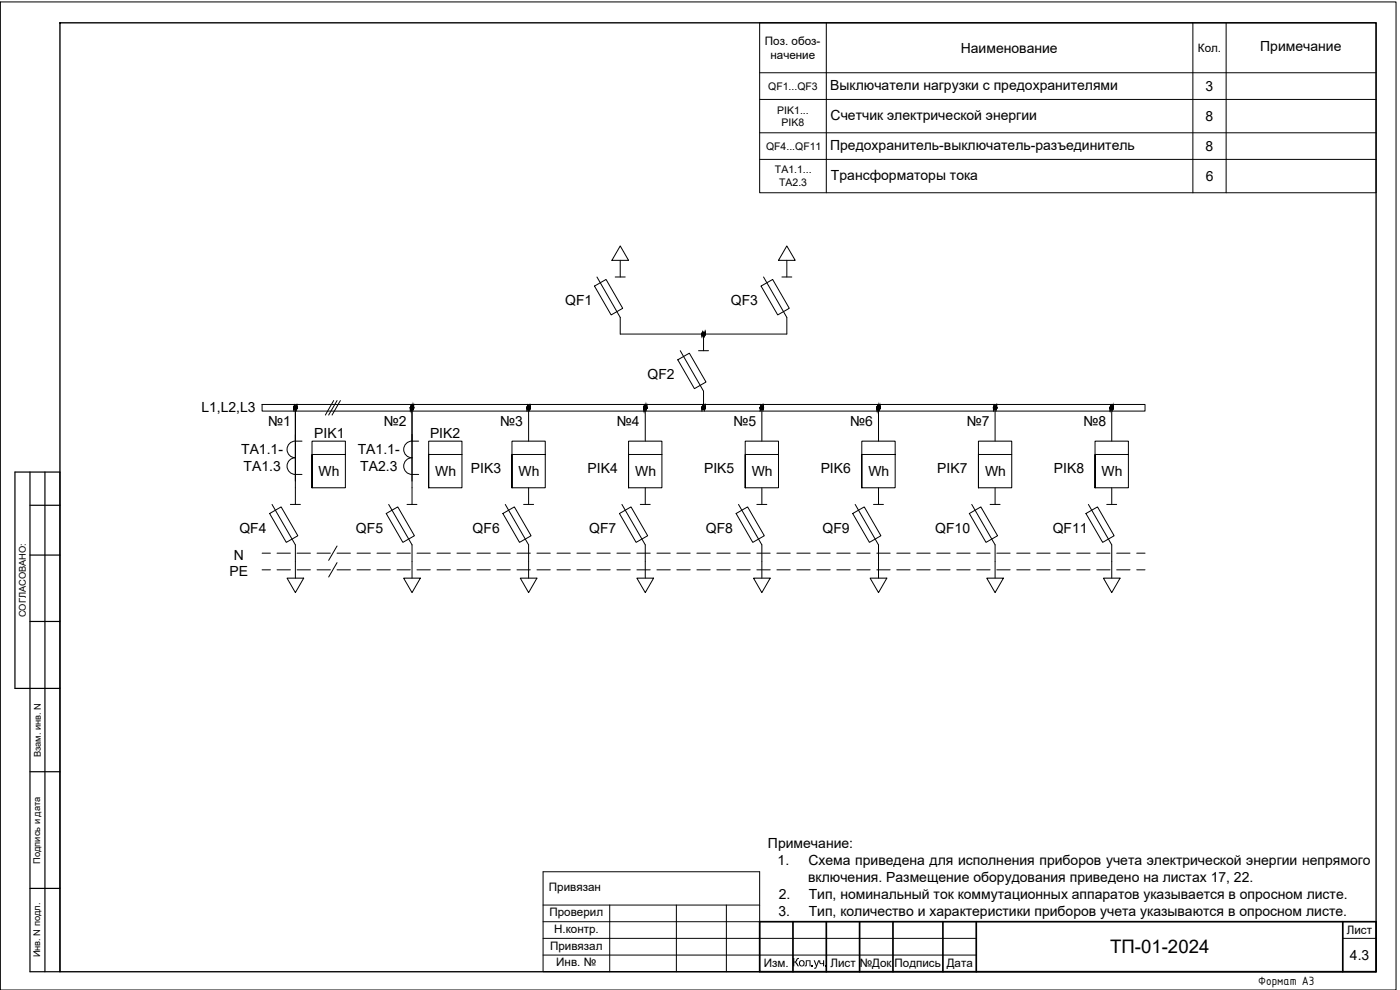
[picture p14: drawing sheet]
<svg xmlns="http://www.w3.org/2000/svg" width="420mm" height="297mm" viewBox="0 0 420 297" stroke-linecap="round" stroke-linejoin="round" font-family="sans-serif">
<defs><g id="words">
<text font-size="5.6" x="333.2" y="286">ТП-01-2024</text>
<g font-size="4.2">
<text x="288.4" y="15.8">Наименование</text>
<text x="378.2" y="15.4">Примечание</text>
<text x="249.2" y="26.9">Выключатели нагрузки с предохранителями</text>
<text x="361.8" y="27.3">3</text>
<text x="249.3" y="35.9">Счетчик электрической энергии</text>
<text x="361.8" y="36.3">8</text>
<text x="249.2" y="44.9">Предохранитель-выключатель-разъединитель</text>
<text x="361.8" y="45.3">8</text>
<text x="249.4" y="53.9">Трансформаторы тока</text>
<text x="361.8" y="54.3">6</text>
<text x="169.6" y="91.6">QF1</text>
<text x="219.4" y="91.6">QF3</text>
<text x="194.4" y="113.7">QF2</text>
<text x="60.4" y="123.6">L1,L2,L3</text>
<text x="80.5" y="127.9">№1</text>
<text x="94.3" y="131.5">PIK1</text>
<text x="115.2" y="127.9">№2</text>
<text x="129.1" y="131.5">PIK2</text>
<text x="150.2" y="127.8">№3</text>
<text x="185.2" y="127.9">№4</text>
<text x="220.2" y="127.8">№5</text>
<text x="255.2" y="127.8">№6</text>
<text x="290.2" y="127.9">№7</text>
<text x="325.2" y="127.8">№8</text>
<text x="72.4" y="136.3">ТА1.1-</text>
<text x="107.4" y="136.3">ТА1.1-</text>
<text x="73.1" y="141.3">ТА1.3</text>
<text x="95.6" y="142.9">Wh</text>
<text x="108.1" y="141.3">ТА2.3</text>
<text x="130.6" y="142.9">Wh</text>
<text x="141.3" y="141.8">PIK3</text>
<text x="155.6" y="142.9">Wh</text>
<text x="176.3" y="141.8">PIK4</text>
<text x="190.6" y="142.9">Wh</text>
<text x="211.3" y="141.8">PIK5</text>
<text x="225.6" y="142.9">Wh</text>
<text x="246.3" y="141.8">PIK6</text>
<text x="260.6" y="142.9">Wh</text>
<text x="281.3" y="141.8">PIK7</text>
<text x="295.6" y="142.9">Wh</text>
<text x="316.3" y="141.8">PIK8</text>
<text x="330.6" y="142.9">Wh</text>
<text x="71.8" y="159.8">QF4</text>
<text x="106.8" y="159.8">QF5</text>
<text x="141.8" y="159.8">QF6</text>
<text x="176.8" y="159.8">QF7</text>
<text x="211.8" y="159.8">QF8</text>
<text x="246.8" y="159.8">QF9</text>
<text x="280.7" y="159.8">QF10</text>
<text x="316" y="159.8">QF11</text>
<text x="70.2" y="168">N</text>
<text x="68.8" y="173">PE</text>
<text x="230.5" y="254.5">Примечание:</text>
<text x="233.4" y="259.5">1.</text>
<text x="242.6" y="259.5">Схема приведена для исполнения приборов учета электрической энергии непрямого</text>
<text x="233.7" y="269.6">2.</text>
<text x="242.5" y="264.6">включения. Размещение оборудования приведено на листах 17, 22.</text>
<text x="242.7" y="269.6">Тип, номинальный ток коммутационных аппаратов указывается в опросном листе.</text>
<text x="233.6" y="274.7">3.</text>
<text x="242.7" y="274.7">Тип, количество и характеристики приборов учета указываются в опросном листе.</text>
<text x="405.1" y="288">4.3</text>
</g>
<text font-size="3.9" x="377.6" y="295.5">Формат А3</text>
<g font-size="3.5">
<text x="229.6" y="13.5">Поз. обоз-</text>
<text x="231.2" y="17.7">начение</text>
<text x="359.5" y="15.6">Кол.</text>
<text x="164.7" y="267.4">Привязан</text>
<text x="164.9" y="275">Проверил</text>
<text x="166.3" y="280">Н.контр.</text>
<text x="404.2" y="280.3">Лист</text>
<text x="165.1" y="285">Привязал</text>
<text x="166.9" y="289.8">Инв. №</text>
<text x="229.3" y="290.3">Изм.</text>
<text x="237.8" y="289.9">Кол .уч.</text>
<text x="249.2" y="290.3">Лист</text>
<text x="258" y="290">№Док</text>
<text x="268.5" y="290.1">Подпись</text>
<text x="284.1" y="290">Дата</text>
</g>
<g font-size="3.1">
<text x="230.6" y="26.9">QF1...QF3</text>
<text x="233.3" y="34.1">PIK1...</text>
<text x="234.5" y="37.8">PIK8</text>
<text x="229.9" y="44.9">QF4...QF11</text>
<text x="232.6" y="52.1">ТА1.1...</text>
<text x="233.8" y="55.8">ТА2.3</text>
</g>
<g font-size="2.8">
<text x="7.7" y="185.2" transform="rotate(-90 7.7 185.2)">СОГЛАСОВАНО:</text>
<text x="12.2" y="227.2" transform="rotate(-90 12.2 227.2)">Взам. инв. N</text>
<text x="12" y="259.2" transform="rotate(-90 12 259.2)">Подпись и дата</text>
<text x="12" y="287.3" transform="rotate(-90 12 287.3)">Инв. N подл.</text>
</g>
</g></defs>
<path d="M0 .6v296.4" fill="none" stroke="#000" stroke-width=".3"/>
<!-- layer: 0 -->
<path d="M228 276.5h185v15.1h-185zM238 276.5v15.1M248 276.5v15.1M258 276.5v15.1M268 276.5v15.1M283 276.5v15.1M293 276.5v15.1M403 276.5v15.1" fill="none" stroke="#000" stroke-width=".51"/>
<g fill="none" stroke="#000" stroke-width=".3">
<path d="M0 .6h419v296.4h-419zM228 6.8h185v51h-185zM248 6.8v51M358 6.8v51M368 6.8v51M228 21.8h185M228 29.8h185M228 39.8h185M228 47.8h185M186.1 73.8l2.5 4.3h-5zM186.1 78.1v5M236.1 73.8l2.6 4.3h-5.1z"/>
<path d="M236.1 78.1v5M178.4 85.8l3.5-2 5 8.7-3.5 2zM179.2 83.1l6.9 12.1v5h50v-5l-6.9-12.1M184.6 83.1h3M228.4 85.8l3.5-2 5 8.7-3.5 2zM234.7 83.1h2.9M203.4 108l3.5-2 5 8.6-3.5 2zM204.2 105.2l6.9 12.2v5M209.6 105.2h3M211.1 100.2v5M78.7 121.4h264.9v1.9h-264.9zM88.6 122.4v28.9"/>
<path d="M88.7 137.3a2.51 2.51 0 0 0-2.6 2.5 2.51 2.51 0 0 0 2.6 2.6h1.9M90.6 132.4a3.9 3.9 0 0 0-3.9 .9 2.51 2.51 0 0 0-.3 2.6 2.51 2.51 0 0 0 2.3 1.5M100.1 120.2l-2.5 4.3M101.2 120.2l-2.6 4.3M102.2 120.2l-2.5 4.3M103.7 136.4v-4h-10.1v14v-10h10.1v10h-10.1M123.7 122.4v28.9M123.7 137.3a2.51 2.51 0 0 0-2.5 2.5 2.51 2.51 0 0 0 2.5 2.6h1.9M125.6 132.4a3.9 3.9 0 0 0-3.9 .9 2.51 2.51 0 0 0-.3 2.6 2.51 2.51 0 0 0 2.3 1.5M138.6 136.4v-4h-9.9v14v-10h9.9v10h-9.9M158.6 122.4v10M163.6 136.4v-4h-10v14v-10h10v10h-10"/>
<path d="M193.7 122.4v10M198.6 136.4v-4h-10v14v-10h10v10h-10M228.6 122.4v10M233.6 136.4v-4h-10v14v-10h10v10h-10M263.7 122.4v10M268.6 136.4v-4h-10v14v-10h10v10h-10M298.6 122.4v10M303.6 136.4v-4h-10v14v-10h10v10h-10M333.7 122.4v10M338.6 136.4v-4h-10v14v-10h10v10h-10M80.9 154.1l3.5-2 5 8.6-3.5 2zM81.6 151.3l7 12.2v10"/>
<path d="M87.1 151.3h3M115.9 154.1l3.5-2 5 8.6-3.5 2zM116.6 151.3l7.1 12.2v10M122.2 151.3h2.9M150.9 154.1l3.5-2 5 8.6-3.5 2zM151.6 151.3l7 12.2v10M157.1 151.3h3M158.6 146.4v4.9M185.9 154.1l3.5-2 5 8.6-3.5 2zM186.6 151.3l7.1 12.2v10M192.2 151.3h2.9M193.7 146.4v4.9"/>
<path d="M220.9 154.1l3.5-2 5 8.6-3.5 2zM221.6 151.3l7 12.2v10M227.1 151.3h3M228.6 146.4v4.9M255.9 154.1l3.5-2 5 8.6-3.5 2zM256.6 151.3l7.1 12.2v10M262.1 151.3h3M263.7 146.4v4.9M290.9 154.1l3.5-2 5 8.6-3.5 2zM291.6 151.3l7 12.2v10M297.1 151.3h3M298.6 146.4v4.9"/>
<path d="M325.9 154.1l3.5-2 5 8.6-3.5 2zM326.6 151.3l7.1 12.2v10M332.1 151.3h3M333.7 146.4v4.9M78.7 166h2.5M78.7 171h2.5M83.1 166h4M83.1 171h4M86.1 173.5h5l-2.5 4.3zM89.2 166h4M89.2 171h4M95.1 166h4"/>
<path d="M95.1 171h4M101.2 166h4M101.2 171h4M101.2 163.8l-2.6 4.3M101.2 168.8l-2.6 4.3M107.1 166h4M107.1 171h4M113.1 166h4M113.1 171h4M119.1 166h4M119.1 171h4M121.1 173.5h5.1l-2.5 4.3z"/>
<path d="M125.1 166h4M125.1 171h4M131.1 166h4M131.1 171h4M137.1 166h4M137.1 171h4M143.2 166h4M143.2 171h4M149.1 166h4M149.1 171h4M155.2 166h4M155.2 171h4"/>
<path d="M156.1 173.5h5l-2.5 4.3zM161.1 166h4M161.1 171h4M167.2 166h4M167.2 171h4M173.1 166h4M173.1 171h4M179.2 166h3.9M179.2 171h3.9M185.1 166h4M185.1 171h4M191.1 173.5h5.1l-2.5 4.3z"/>
<path d="M191.1 166h4M191.1 171h4M197.1 166h4M197.1 171h4M203.1 166h4M203.1 171h4M209.1 166h4M209.1 171h4M215.1 166h4M215.1 171h4M221.1 166h4M221.1 171h4"/>
<path d="M226.1 173.5h5l-2.5 4.3zM227.1 166h4M227.1 171h4M233.2 166h4M233.2 171h4M239.1 166h4M239.1 171h4M245.2 166h4M245.2 171h4M251.1 166h4M251.1 171h4M257.2 166h3.9"/>
<path d="M257.2 171h3.9M261.1 173.5h5l-2.4 4.3zM263.1 166h4M263.1 171h4M269.1 166h4M269.1 171h4M275.1 166h4M275.1 171h4M281.1 166h4M281.1 171h4M287.1 166h4M287.1 171h4"/>
<path d="M293.1 166h4M293.1 171h4M296.1 173.5h5l-2.5 4.3zM299.1 166h4M299.1 171h4M305.1 166h4M305.1 171h4M311.1 166h4.1M311.1 171h4.1M317.1 166h4M317.1 171h4M323.2 166h4"/>
<path d="M323.2 171h4M329.1 166h4M329.1 171h4M331.2 173.5h4.9l-2.4 4.3zM335.1 166h4M335.1 171h4M341.1 166h2.5M341.1 171h2.5M228 281.5h65M228 286.6h65M403 281.5h10"/>
</g>
<path d="M18 6.8h395v284.8h-395z" fill="none" stroke="#000" stroke-width=".4"/>
<path d="M9 141.6v150h9v-150h-13.5v65h13.5M9 151.6h9M13.5 141.6v150M9 166.5h9M9 186.5h9M9 231.5h9M9 266.6h9" fill="none" stroke="#000" stroke-width=".36"/>
<g fill="none" stroke="#000" stroke-width=".3">
<path d="M163 261.6h65v30h-65zM163 271.6h65M163 276.5h65M183 271.6v20M203 271.6v20M218 271.6v20M163 281.5h65M163 286.6h65"/>
<circle cx="211.1" cy="100.2" r=".5"/>
<circle cx="88.7" cy="122.3" r=".5"/>
<circle cx="123.7" cy="122.3" r=".5"/>
<circle cx="158.7" cy="122.3" r=".5"/>
<circle cx="193.7" cy="122.3" r=".5"/>
<circle cx="211.1" cy="122.3" r=".5"/>
<circle cx="228.7" cy="122.3" r=".5"/>
<circle cx="263.7" cy="122.3" r=".5"/>
<circle cx="298.7" cy="122.3" r=".5"/>
<circle cx="333.7" cy="122.3" r=".5"/>
</g>
<g fill="#000" stroke="#000" stroke-width=".3">
<path d="M210.7 100.2v.2zM211.6 100.1v.1zM88.2 122.4v.1zM89.1 122.2v.2zM123.2 122.4v.1zM124.1 122.2v.2zM158.2 122.4v.1zM159.1 122.2v.2zM193.2 122.4v.1zM194.1 122.2v.2zM210.7 122.4v.1zM211.6 122.2v.2z"/>
<path d="M228.2 122.4v.1zM229.1 122.2v.2zM263.2 122.4v.1zM264.1 122.2v.2zM298.2 122.4v.1zM299.1 122.2v.2zM333.2 122.4v.1zM334.1 122.2v.2z"/>
<path d="M210.7 100.1v.1zM210.7 100.1v.1z"/>
<path d="M210.7 100.2v.3zM210.7 100.2v.2z"/>
<path d="M210.7 100v.2zM210.7 100v.2z"/>
<path d="M210.8 100.2v.3zM210.7 100.2v.3z"/>
<path d="M210.8 99.9l-.1 .3zM210.8 99.9l-.1 .3z"/>
<path d="M210.8 100.2v.4zM210.8 100.2v.3z"/>
<path d="M210.8 99.9v.3zM210.8 99.9v.3z"/>
<path d="M210.9 100.2v.5zM210.8 100.2v.4z"/>
<path d="M210.9 99.8l-.1 .4zM210.8 99.9v.3z"/>
<path d="M211 100.2v.5zM210.9 100.2v.5z"/>
<path d="M211 99.8l-.1 .4zM210.9 99.8v.4z"/>
<path d="M211.1 100.2v.5zM211 100.2v.5z"/>
<path d="M211.1 99.7l-.1 .5zM211 99.8v.4z"/>
<path d="M211.1 100.2v.5zM211.1 100.2v.5z"/>
<path d="M211.1 99.7v.5zM211.1 99.7v.5z"/>
<path d="M211.2 100.2l-.1 .5zM211.1 100.2v.5z"/>
<path d="M211.2 99.7l-.1 .5zM211.1 99.7v.5z"/>
<path d="M211.3 100.2l-.1 .5zM211.2 100.2v.5z"/>
<path d="M211.3 99.8l-.1 .4zM211.2 99.7v.5z"/>
<path d="M211.4 100.2l-.1 .5zM211.3 100.2v.5z"/>
<path d="M211.4 99.8l-.1 .4zM211.3 99.8v.4z"/>
<path d="M211.5 100.2l-.1 .5zM211.4 100.2v.5z"/>
<path d="M211.5 99.9l-.1 .3zM211.4 99.8v.4z"/>
<path d="M211.5 100.2v.4zM211.5 100.2v.4z"/>
<path d="M211.5 99.9v.3zM211.5 99.9v.3z"/>
<path d="M211.6 100.2l-.1 .3zM211.5 100.2v.3z"/>
<path d="M211.6 100l-.1 .2zM211.5 99.9v.3z"/>
<path d="M211.6 100.2v.3zM211.6 100.2v.3z"/>
<path d="M211.6 100.1v.1zM211.6 100v.2z"/>
<path d="M211.6 100.2v.2zM211.6 100.2v.2z"/>
<path d="M88.2 122.2v.2zM88.2 122.2v.2z"/>
<path d="M88.2 122.4v.2zM88.2 122.4v.1z"/>
<path d="M88.2 122.1v.3zM88.2 122.1v.3z"/>
<path d="M88.3 122.4v.3zM88.2 122.4v.2z"/>
<path d="M88.3 122l-.1 .4zM88.3 122l-.1 .4z"/>
<path d="M88.3 122.4v.3zM88.3 122.4v.3z"/>
<path d="M88.3 122v.4zM88.3 122v.4z"/>
<path d="M88.4 122.4v.4zM88.3 122.4v.3z"/>
<path d="M88.4 121.9l-.1 .5zM88.3 122v.4z"/>
<path d="M88.5 122.4v.4zM88.4 122.4v.4z"/>
<path d="M88.5 121.9l-.1 .5zM88.4 121.9v.5z"/>
<path d="M88.6 122.4v.5zM88.5 122.4v.4z"/>
<path d="M88.6 121.9l-.1 .5zM88.5 121.9v.5z"/>
<path d="M88.6 122.4v.5zM88.6 122.4v.5z"/>
<path d="M88.6 121.9v.5zM88.6 121.9v.5z"/>
<path d="M88.7 122.4l-.1 .5zM88.6 122.4v.5z"/>
<path d="M88.7 121.9l-.1 .5zM88.6 121.9v.5z"/>
<path d="M88.8 122.4l-.1 .5zM88.7 122.4v.5z"/>
<path d="M88.8 121.9l-.1 .5zM88.7 121.9v.5z"/>
<path d="M88.9 122.4l-.1 .4zM88.8 122.4v.4z"/>
<path d="M88.9 121.9l-.1 .5zM88.8 121.9v.5z"/>
<path d="M89 122.4l-.1 .4zM88.9 122.4v.4z"/>
<path d="M89 122l-.1 .4zM88.9 121.9v.5z"/>
<path d="M89 122.4v.3zM89 122.4v.3z"/>
<path d="M89 122v.4zM89 122v.4z"/>
<path d="M89.1 122.4l-.1 .3zM89 122.4v.3z"/>
<path d="M89.1 122.1l-.1 .3zM89 122v.4z"/>
<path d="M89.1 122.4v.2zM89.1 122.4v.2z"/>
<path d="M89.1 122.2v.2zM89.1 122.1v.3z"/>
<path d="M89.1 122.4v.1zM89.1 122.4v.1z"/>
<path d="M123.2 122.2l-.1 .2zM123.2 122.2l-.1 .2z"/>
<path d="M123.2 122.4v.2zM123.2 122.4v.1z"/>
<path d="M123.2 122.1v.3zM123.2 122.1v.3z"/>
<path d="M123.3 122.4v.3zM123.2 122.4v.2z"/>
<path d="M123.3 122l-.1 .4zM123.3 122l-.1 .4z"/>
<path d="M123.3 122.4v.3zM123.3 122.4v.3z"/>
<path d="M123.3 122v.4zM123.3 122v.4z"/>
<path d="M123.4 122.4v.4zM123.3 122.4v.3z"/>
<path d="M123.4 121.9l-.1 .5zM123.3 122v.4z"/>
<path d="M123.5 122.4v.4zM123.4 122.4v.4z"/>
<path d="M123.5 121.9l-.1 .5zM123.4 121.9v.5z"/>
<path d="M123.5 122.4v.5zM123.5 122.4v.4z"/>
<path d="M123.5 121.9v.5zM123.5 121.9v.5z"/>
<path d="M123.7 122.4l-.2 .5zM123.5 122.4v.5z"/>
<path d="M123.7 121.9l-.2 .5zM123.5 121.9v.5z"/>
<path d="M123.7 122.4v.5zM123.7 122.4v.5z"/>
<path d="M123.7 121.9v.5zM123.7 121.9v.5z"/>
<path d="M123.8 122.4l-.1 .5zM123.7 122.4v.5z"/>
<path d="M123.8 121.9l-.1 .5zM123.7 121.9v.5z"/>
<path d="M123.9 122.4l-.1 .4zM123.8 122.4v.4z"/>
<path d="M123.9 121.9l-.1 .5zM123.8 121.9v.5z"/>
<path d="M124 122.4l-.1 .4zM123.9 122.4v.4z"/>
<path d="M124 122l-.1 .4zM123.9 121.9v.5z"/>
<path d="M124 122.4v.3zM124 122.4v.3z"/>
<path d="M124 122v.4zM124 122v.4z"/>
<path d="M124.1 122.4l-.1 .3zM124 122.4v.3z"/>
<path d="M124.1 122.1l-.1 .3zM124 122v.4z"/>
<path d="M124.1 122.4v.2zM124.1 122.4v.2z"/>
<path d="M124.1 122.2v.2zM124.1 122.1v.3z"/>
<path d="M124.1 122.4v.1zM124.1 122.4v.1z"/>
<path d="M158.2 122.2v.2zM158.2 122.2v.2z"/>
<path d="M158.2 122.4v.2zM158.2 122.4v.1z"/>
<path d="M158.2 122.1v.3zM158.2 122.1v.3z"/>
<path d="M158.3 122.4v.3zM158.2 122.4v.2z"/>
<path d="M158.3 122l-.1 .4zM158.3 122l-.1 .4z"/>
<path d="M158.3 122.4v.3zM158.3 122.4v.3z"/>
<path d="M158.3 122v.4zM158.3 122v.4z"/>
<path d="M158.4 122.4v.4zM158.3 122.4v.3z"/>
<path d="M158.4 121.9l-.1 .5zM158.3 122v.4z"/>
<path d="M158.5 122.4v.4zM158.4 122.4v.4z"/>
<path d="M158.5 121.9l-.1 .5zM158.4 121.9v.5z"/>
<path d="M158.6 122.4v.5zM158.5 122.4v.4z"/>
<path d="M158.6 121.9l-.1 .5zM158.5 121.9v.5z"/>
<path d="M158.6 122.4v.5zM158.6 122.4v.5z"/>
<path d="M158.6 121.9v.5zM158.6 121.9v.5z"/>
<path d="M158.7 122.4l-.1 .5zM158.6 122.4v.5z"/>
<path d="M158.7 121.9l-.1 .5zM158.6 121.9v.5z"/>
<path d="M158.8 122.4l-.1 .5zM158.7 122.4v.5z"/>
<path d="M158.8 121.9l-.1 .5zM158.7 121.9v.5z"/>
<path d="M158.9 122.4l-.1 .4zM158.8 122.4v.4z"/>
<path d="M158.9 121.9l-.1 .5zM158.8 121.9v.5z"/>
<path d="M159 122.4l-.1 .4zM158.9 122.4v.4z"/>
<path d="M159 122l-.1 .4zM158.9 121.9v.5z"/>
<path d="M159 122.4v.3zM159 122.4v.3z"/>
<path d="M159 122v.4zM159 122v.4z"/>
<path d="M159.1 122.4l-.1 .3zM159 122.4v.3z"/>
<path d="M159.1 122.1l-.1 .3zM159 122v.4z"/>
<path d="M159.1 122.4v.2zM159.1 122.4v.2z"/>
<path d="M159.1 122.2v.2zM159.1 122.1v.3z"/>
<path d="M159.1 122.4v.1zM159.1 122.4v.1z"/>
<path d="M193.2 122.2l-.1 .2zM193.2 122.2l-.1 .2z"/>
<path d="M193.2 122.4v.2zM193.2 122.4v.1z"/>
<path d="M193.2 122.1v.3zM193.2 122.1v.3z"/>
<path d="M193.3 122.4v.3zM193.2 122.4v.2z"/>
<path d="M193.3 122l-.1 .4zM193.3 122l-.1 .4z"/>
<path d="M193.3 122.4v.3zM193.3 122.4v.3z"/>
<path d="M193.3 122v.4zM193.3 122v.4z"/>
<path d="M193.4 122.4v.4zM193.3 122.4v.3z"/>
<path d="M193.4 121.9l-.1 .5zM193.3 122v.4z"/>
<path d="M193.5 122.4v.4zM193.4 122.4v.4z"/>
<path d="M193.5 121.9l-.1 .5zM193.4 121.9v.5z"/>
<path d="M193.5 122.4v.5zM193.5 122.4v.4z"/>
<path d="M193.5 121.9v.5zM193.5 121.9v.5z"/>
<path d="M193.7 122.4l-.2 .5zM193.5 122.4v.5z"/>
<path d="M193.7 121.9l-.2 .5zM193.5 121.9v.5z"/>
<path d="M193.7 122.4v.5zM193.7 122.4v.5z"/>
<path d="M193.7 121.9v.5zM193.7 121.9v.5z"/>
<path d="M193.8 122.4l-.1 .5zM193.7 122.4v.5z"/>
<path d="M193.8 121.9l-.1 .5zM193.7 121.9v.5z"/>
<path d="M193.9 122.4l-.1 .4zM193.8 122.4v.4z"/>
<path d="M193.9 121.9l-.1 .5zM193.8 121.9v.5z"/>
<path d="M194 122.4l-.1 .4zM193.9 122.4v.4z"/>
<path d="M194 122l-.1 .4zM193.9 121.9v.5z"/>
<path d="M194 122.4v.3zM194 122.4v.3z"/>
<path d="M194 122v.4zM194 122v.4z"/>
<path d="M194.1 122.4l-.1 .3zM194 122.4v.3z"/>
<path d="M194.1 122.1l-.1 .3zM194 122v.4z"/>
<path d="M194.1 122.4v.2zM194.1 122.4v.2z"/>
<path d="M194.1 122.2v.2zM194.1 122.1v.3z"/>
<path d="M194.1 122.4v.1zM194.1 122.4v.1z"/>
<path d="M210.7 122.2v.2zM210.7 122.2v.2z"/>
<path d="M210.7 122.4v.2zM210.7 122.4v.1z"/>
<path d="M210.7 122.1v.3zM210.7 122.1v.3z"/>
<path d="M210.8 122.4v.3zM210.7 122.4v.2z"/>
<path d="M210.8 122l-.1 .4zM210.8 122l-.1 .4z"/>
<path d="M210.8 122.4v.3zM210.8 122.4v.3z"/>
<path d="M210.8 122v.4zM210.8 122v.4z"/>
<path d="M210.9 122.4v.4zM210.8 122.4v.3z"/>
<path d="M210.9 121.9l-.1 .5zM210.8 122v.4z"/>
<path d="M211 122.4v.4zM210.9 122.4v.4z"/>
<path d="M211 121.9l-.1 .5zM210.9 121.9v.5z"/>
<path d="M211.1 122.4v.5zM211 122.4v.4z"/>
<path d="M211.1 121.9l-.1 .5zM211 121.9v.5z"/>
<path d="M211.1 122.4v.5zM211.1 122.4v.5z"/>
<path d="M211.1 121.9v.5zM211.1 121.9v.5z"/>
<path d="M211.2 122.4l-.1 .5zM211.1 122.4v.5z"/>
<path d="M211.2 121.9l-.1 .5zM211.1 121.9v.5z"/>
<path d="M211.3 122.4l-.1 .5zM211.2 122.4v.5z"/>
<path d="M211.3 121.9l-.1 .5zM211.2 121.9v.5z"/>
<path d="M211.4 122.4l-.1 .4zM211.3 122.4v.4z"/>
<path d="M211.4 121.9l-.1 .5zM211.3 121.9v.5z"/>
<path d="M211.5 122.4l-.1 .4zM211.4 122.4v.4z"/>
<path d="M211.5 122l-.1 .4zM211.4 121.9v.5z"/>
<path d="M211.5 122.4v.3zM211.5 122.4v.3z"/>
<path d="M211.5 122v.4zM211.5 122v.4z"/>
<path d="M211.6 122.4l-.1 .3zM211.5 122.4v.3z"/>
<path d="M211.6 122.1l-.1 .3zM211.5 122v.4z"/>
<path d="M211.6 122.4v.2zM211.6 122.4v.2z"/>
<path d="M211.6 122.2v.2zM211.6 122.1v.3z"/>
<path d="M211.6 122.4v.1zM211.6 122.4v.1z"/>
<path d="M228.2 122.2v.2zM228.2 122.2v.2z"/>
<path d="M228.2 122.4v.2zM228.2 122.4v.1z"/>
<path d="M228.2 122.1v.3zM228.2 122.1v.3z"/>
<path d="M228.3 122.4v.3zM228.2 122.4v.2z"/>
<path d="M228.3 122l-.1 .4zM228.3 122l-.1 .4z"/>
<path d="M228.3 122.4v.3zM228.3 122.4v.3z"/>
<path d="M228.3 122v.4zM228.3 122v.4z"/>
<path d="M228.4 122.4v.4zM228.3 122.4v.3z"/>
<path d="M228.4 121.9l-.1 .5zM228.3 122v.4z"/>
<path d="M228.5 122.4v.4zM228.4 122.4v.4z"/>
<path d="M228.5 121.9l-.1 .5zM228.4 121.9v.5z"/>
<path d="M228.6 122.4v.5zM228.5 122.4v.4z"/>
<path d="M228.6 121.9l-.1 .5zM228.5 121.9v.5z"/>
<path d="M228.6 122.4v.5zM228.6 122.4v.5z"/>
<path d="M228.6 121.9v.5zM228.6 121.9v.5z"/>
<path d="M228.7 122.4l-.1 .5zM228.6 122.4v.5z"/>
<path d="M228.7 121.9l-.1 .5zM228.6 121.9v.5z"/>
<path d="M228.8 122.4l-.1 .5zM228.7 122.4v.5z"/>
<path d="M228.8 121.9l-.1 .5zM228.7 121.9v.5z"/>
<path d="M228.9 122.4l-.1 .4zM228.8 122.4v.4z"/>
<path d="M228.9 121.9l-.1 .5zM228.8 121.9v.5z"/>
<path d="M229 122.4l-.1 .4zM228.9 122.4v.4z"/>
<path d="M229 122l-.1 .4zM228.9 121.9v.5z"/>
<path d="M229 122.4v.3zM229 122.4v.3z"/>
<path d="M229 122v.4zM229 122v.4z"/>
<path d="M229.1 122.4l-.1 .3zM229 122.4v.3z"/>
<path d="M229.1 122.1l-.1 .3zM229 122v.4z"/>
<path d="M229.1 122.4v.2zM229.1 122.4v.2z"/>
<path d="M229.1 122.2v.2zM229.1 122.1v.3z"/>
<path d="M229.1 122.4v.1zM229.1 122.4v.1z"/>
<path d="M263.2 122.2l-.1 .2zM263.2 122.2l-.1 .2z"/>
<path d="M263.2 122.4v.2zM263.2 122.4v.1z"/>
<path d="M263.2 122.1v.3zM263.2 122.1v.3z"/>
<path d="M263.2 122.4v.3zM263.2 122.4v.2z"/>
<path d="M263.2 122v.4zM263.2 122v.4z"/>
<path d="M263.3 122.4v.3zM263.2 122.4v.3z"/>
<path d="M263.3 122l-.1 .4zM263.3 122l-.1 .4z"/>
<path d="M263.4 122.4v.4zM263.3 122.4v.3z"/>
<path d="M263.4 121.9l-.1 .5zM263.3 122v.4z"/>
<path d="M263.5 122.4v.4zM263.4 122.4v.4z"/>
<path d="M263.5 121.9l-.1 .5zM263.4 121.9v.5z"/>
<path d="M263.5 122.4v.5zM263.5 122.4v.4z"/>
<path d="M263.5 121.9v.5zM263.5 121.9v.5z"/>
<path d="M263.7 122.4l-.2 .5zM263.5 122.4v.5z"/>
<path d="M263.7 121.9l-.2 .5zM263.5 121.9v.5z"/>
<path d="M263.7 122.4v.5zM263.7 122.4v.5z"/>
<path d="M263.7 121.9v.5zM263.7 121.9v.5z"/>
<path d="M263.8 122.4l-.1 .5zM263.7 122.4v.5z"/>
<path d="M263.8 121.9l-.1 .5zM263.7 121.9v.5z"/>
<path d="M263.9 122.4l-.1 .4zM263.8 122.4v.4z"/>
<path d="M263.9 121.9l-.1 .5zM263.8 121.9v.5z"/>
<path d="M264 122.4l-.1 .4zM263.9 122.4v.4z"/>
<path d="M264 122l-.1 .4zM263.9 121.9v.5z"/>
<path d="M264 122.4v.3zM264 122.4v.3z"/>
<path d="M264 122v.4zM264 122v.4z"/>
<path d="M264.1 122.4l-.1 .3zM264 122.4v.3z"/>
<path d="M264.1 122.1l-.1 .3zM264 122v.4z"/>
<path d="M264.1 122.4v.2zM264.1 122.4v.2z"/>
<path d="M264.1 122.2v.2zM264.1 122.1v.3z"/>
<path d="M264.1 122.4v.1zM264.1 122.4v.1z"/>
<path d="M298.2 122.2v.2zM298.2 122.2v.2z"/>
<path d="M298.2 122.4v.2zM298.2 122.4v.1z"/>
<path d="M298.2 122.1v.3zM298.2 122.1v.3z"/>
<path d="M298.3 122.4v.3zM298.2 122.4v.2z"/>
<path d="M298.3 122l-.1 .4zM298.3 122l-.1 .4z"/>
<path d="M298.3 122.4v.3zM298.3 122.4v.3z"/>
<path d="M298.3 122v.4zM298.3 122v.4z"/>
<path d="M298.4 122.4v.4zM298.3 122.4v.3z"/>
<path d="M298.4 121.9l-.1 .5zM298.3 122v.4z"/>
<path d="M298.5 122.4v.4zM298.4 122.4v.4z"/>
<path d="M298.5 121.9l-.1 .5zM298.4 121.9v.5z"/>
<path d="M298.6 122.4v.5zM298.5 122.4v.4z"/>
<path d="M298.6 121.9l-.1 .5zM298.5 121.9v.5z"/>
<path d="M298.6 122.4v.5zM298.6 122.4v.5z"/>
<path d="M298.6 121.9v.5zM298.6 121.9v.5z"/>
<path d="M298.7 122.4l-.1 .5zM298.6 122.4v.5z"/>
<path d="M298.7 121.9l-.1 .5zM298.6 121.9v.5z"/>
<path d="M298.8 122.4l-.1 .5zM298.7 122.4v.5z"/>
<path d="M298.8 121.9l-.1 .5zM298.7 121.9v.5z"/>
<path d="M298.9 122.4l-.1 .4zM298.8 122.4v.4z"/>
<path d="M298.9 121.9l-.1 .5zM298.8 121.9v.5z"/>
<path d="M299 122.4l-.1 .4zM298.9 122.4v.4z"/>
<path d="M299 122l-.1 .4zM298.9 121.9v.5z"/>
<path d="M299 122.4v.3zM299 122.4v.3z"/>
<path d="M299 122v.4zM299 122v.4z"/>
<path d="M299.1 122.4l-.1 .3zM299 122.4v.3z"/>
<path d="M299.1 122.1l-.1 .3zM299 122v.4z"/>
<path d="M299.1 122.4v.2zM299.1 122.4v.2z"/>
<path d="M299.1 122.2v.2zM299.1 122.1v.3z"/>
<path d="M299.1 122.4v.1zM299.1 122.4v.1z"/>
<path d="M333.2 122.2l-.1 .2zM333.2 122.2l-.1 .2z"/>
<path d="M333.2 122.4v.2zM333.2 122.4v.1z"/>
<path d="M333.2 122.1v.3zM333.2 122.1v.3z"/>
<path d="M333.3 122.4v.3zM333.2 122.4v.2z"/>
<path d="M333.3 122l-.1 .4zM333.3 122l-.1 .4z"/>
<path d="M333.3 122.4v.3zM333.3 122.4v.3z"/>
<path d="M333.3 122v.4zM333.3 122v.4z"/>
<path d="M333.4 122.4v.4zM333.3 122.4v.3z"/>
<path d="M333.4 121.9l-.1 .5zM333.3 122v.4z"/>
<path d="M333.5 122.4v.4zM333.4 122.4v.4z"/>
<path d="M333.5 121.9l-.1 .5zM333.4 121.9v.5z"/>
<path d="M333.6 122.4v.5zM333.5 122.4v.4z"/>
<path d="M333.6 121.9l-.1 .5zM333.5 121.9v.5z"/>
<path d="M333.7 122.4l-.1 .5zM333.6 122.4v.5z"/>
<path d="M333.7 121.9l-.1 .5zM333.6 121.9v.5z"/>
<path d="M333.7 122.4v.5zM333.7 122.4v.5z"/>
<path d="M333.7 121.9v.5zM333.7 121.9v.5z"/>
<path d="M333.8 122.4l-.1 .5zM333.7 122.4v.5z"/>
<path d="M333.8 121.9l-.1 .5zM333.7 121.9v.5z"/>
<path d="M333.9 122.4l-.1 .4zM333.8 122.4v.4z"/>
<path d="M333.9 121.9l-.1 .5zM333.8 121.9v.5z"/>
<path d="M334 122.4l-.1 .4zM333.9 122.4v.4z"/>
<path d="M334 122l-.1 .4zM333.9 121.9v.5z"/>
<path d="M334 122.4v.3zM334 122.4v.3z"/>
<path d="M334 122v.4zM334 122v.4z"/>
<path d="M334.1 122.4l-.1 .3zM334 122.4v.3z"/>
<path d="M334.1 122.1l-.1 .3zM334 122v.4z"/>
<path d="M334.1 122.4v.2zM334.1 122.4v.2z"/>
<path d="M334.1 122.2v.2zM334.1 122.1v.3z"/>
<path d="M334.1 122.4v.1zM334.1 122.4v.1z"/>
</g>
<use href="#words"/>
</svg>
